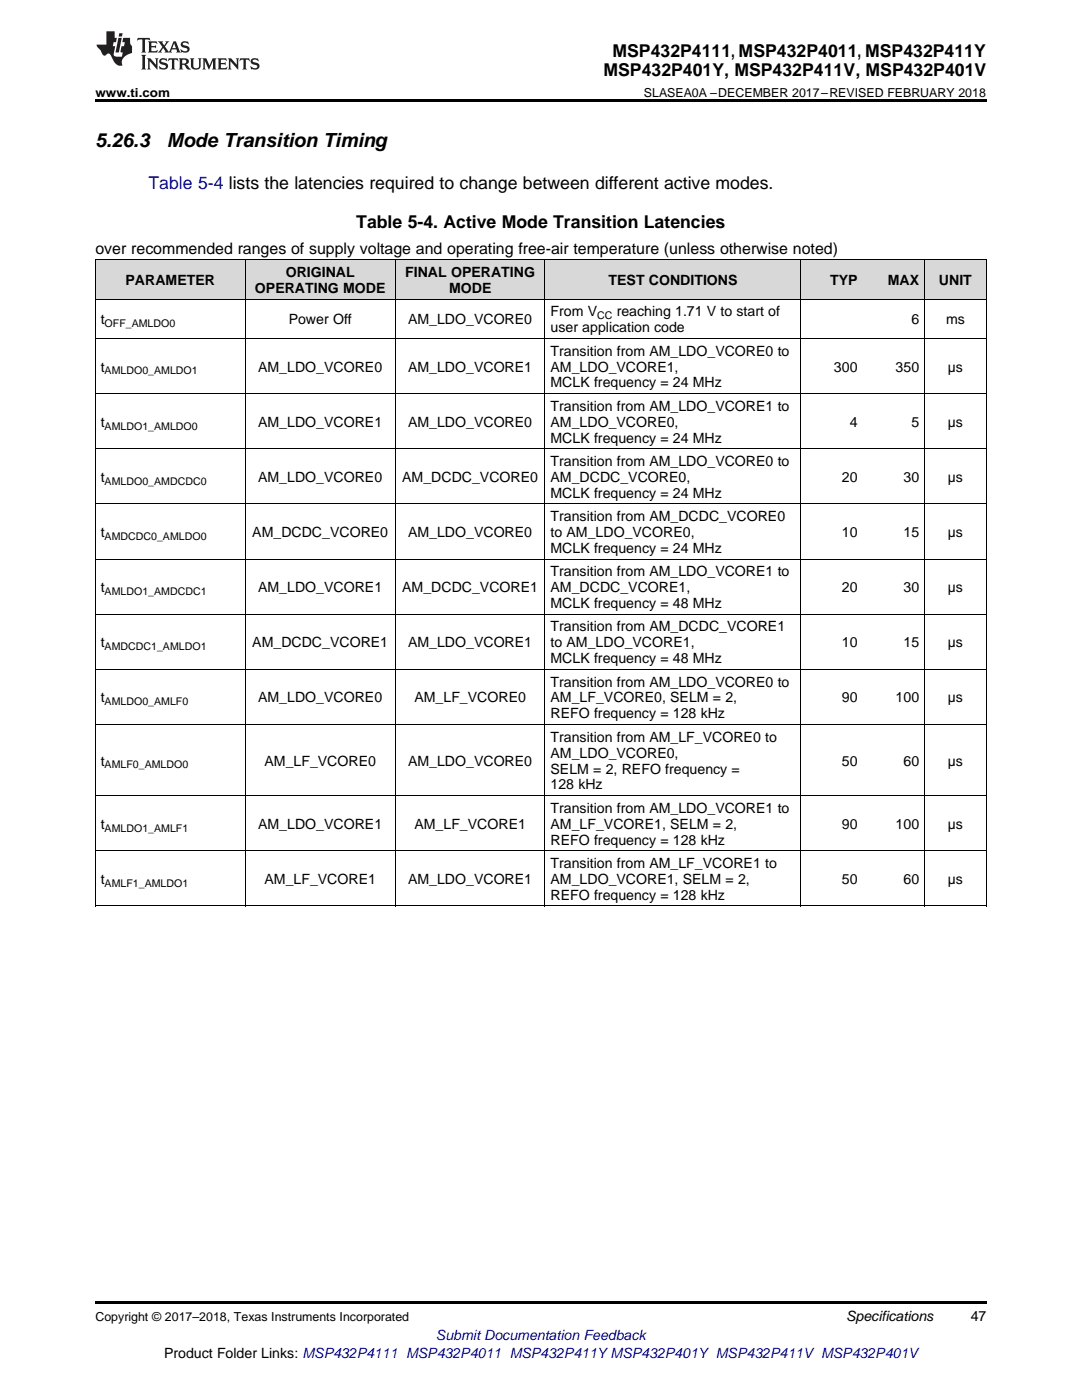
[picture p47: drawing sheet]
<svg xmlns="http://www.w3.org/2000/svg" width="216mm" height="279mm" viewBox="0 0 216 279" stroke-linecap="round" stroke-linejoin="round" font-family="sans-serif">
<defs><g id="words">
<g font-size="3.9">
<text x="19" y="29.3">5.26.3</text>
<text x="33.3" y="29.3">Mode Transition Timing</text>
</g>
<g font-size="3.5">
<text x="122.2" y="11.3">MSP432P4111, MSP432P4011, MSP432P411Y</text>
<text x="120.4" y="15.2">MSP432P401Y, MSP432P411V, MSP432P401V</text>
<text x="71.1" y="45.5">Table 5-4. Active Mode Transition Latencies</text>
</g>
<text font-size="3.5" fill="#00f" x="29.6" y="37.7">Table 5-4 lists the latencies required to change between different active modes.</text>
<text font-size="3.2" x="19" y="50.7">over recommended ranges of supply voltage and operating free-air temperature (unless otherwise noted)</text>
<g font-size="2.8">
<text x="25" y="56.9">PARAMETER</text>
<text x="50.9" y="58.5">OPERATING MODE</text>
<text x="57" y="55.3">ORIGINAL</text>
<text x="80.9" y="55.3">FINAL OPERATING</text>
<text x="89.6" y="58.5">MODE</text>
<text x="121.4" y="56.9">TEST CONDITIONS</text>
<text x="165.6" y="56.9">TYP</text>
<text x="177.2" y="56.9">MAX</text>
<text x="187.4" y="56.9">UNIT</text>
<text x="20.1" y="64.7">t</text>
<text x="57.6" y="64.7">Power Off</text>
<text x="81.4" y="64.7">AM_LDO_VCORE0</text>
<text x="109.9" y="63.1">From V</text>
<text x="123" y="63.1">reaching 1.71 V to start of</text>
<text x="181.9" y="64.7">6</text>
<text x="188.8" y="64.7">ms</text>
<text x="109.9" y="66.3">user application code</text>
<text x="109.9" y="71">Transition from AM_LDO_VCORE0 to</text>
<text x="20.1" y="74.2">t</text>
<text x="51.5" y="74.2">AM_LDO_VCORE0</text>
<text x="81.4" y="74.2">AM_LDO_VCORE1</text>
<text x="109.9" y="74.2">AM_LDO_VCORE1,</text>
<text x="109.9" y="77.3">MCLK frequency = 24 MHz</text>
<text x="166.4" y="74.2">300</text>
<text x="178.7" y="74.2">350</text>
<text x="189.1" y="74.2">µs</text>
<text x="109.9" y="82">Transition from AM_LDO_VCORE1 to</text>
<text x="20.1" y="85.2">t</text>
<text x="51.5" y="85.2">AM_LDO_VCORE1</text>
<text x="81.4" y="85.2">AM_LDO_VCORE0</text>
<text x="109.9" y="85.2">AM_LDO_VCORE0,</text>
<text x="109.9" y="88.3">MCLK frequency = 24 MHz</text>
<text x="169.5" y="85.2">4</text>
<text x="181.9" y="85.2">5</text>
<text x="189.1" y="85.2">µs</text>
<text x="109.9" y="93">Transition from AM_LDO_VCORE0 to</text>
<text x="20.1" y="96.2">t</text>
<text x="51.5" y="96.2">AM_LDO_VCORE0</text>
<text x="80.3" y="96.2">AM_DCDC_VCORE0</text>
<text x="109.9" y="96.2">AM_DCDC_VCORE0,</text>
<text x="109.9" y="99.3">MCLK frequency = 24 MHz</text>
<text x="168" y="96.2">20</text>
<text x="180.3" y="96.2">30</text>
<text x="189.1" y="96.2">µs</text>
<text x="20.1" y="107.2">t</text>
<text x="50.3" y="107.2">AM_DCDC_VCORE0</text>
<text x="81.4" y="107.2">AM_LDO_VCORE0</text>
<text x="109.9" y="104">Transition from AM_DCDC_VCORE0</text>
<text x="109.9" y="107.2">to AM_LDO_VCORE0,</text>
<text x="168" y="107.2">10</text>
<text x="180.3" y="107.2">15</text>
<text x="189.1" y="107.2">µs</text>
<text x="109.9" y="110.3">MCLK frequency = 24 MHz</text>
<text x="20.1" y="118.2">t</text>
<text x="51.5" y="118.2">AM_LDO_VCORE1</text>
<text x="80.3" y="118.2">AM_DCDC_VCORE1</text>
<text x="109.9" y="115">Transition from AM_LDO_VCORE1 to</text>
<text x="109.9" y="118.2">AM_DCDC_VCORE1,</text>
<text x="168" y="118.2">20</text>
<text x="180.3" y="118.2">30</text>
<text x="189.1" y="118.2">µs</text>
<text x="109.9" y="121.4">MCLK frequency = 48 MHz</text>
<text x="20.1" y="129.2">t</text>
<text x="50.3" y="129.2">AM_DCDC_VCORE1</text>
<text x="81.4" y="129.2">AM_LDO_VCORE1</text>
<text x="109.9" y="126">Transition from AM_DCDC_VCORE1</text>
<text x="109.9" y="129.2">to AM_LDO_VCORE1,</text>
<text x="168" y="129.2">10</text>
<text x="180.3" y="129.2">15</text>
<text x="189.1" y="129.2">µs</text>
<text x="109.9" y="132.4">MCLK frequency = 48 MHz</text>
<text x="109.9" y="137">Transition from AM_LDO_VCORE0 to</text>
<text x="20.1" y="140.2">t</text>
<text x="51.5" y="140.2">AM_LDO_VCORE0</text>
<text x="82.7" y="140.2">AM_LF_VCORE0</text>
<text x="109.9" y="140.2">AM_LF_VCORE0, SELM = 2,</text>
<text x="109.9" y="143.4">REFO frequency = 128 kHz</text>
<text x="168" y="140.2">90</text>
<text x="178.7" y="140.2">100</text>
<text x="189.1" y="140.2">µs</text>
<text x="109.9" y="148">Transition from AM_LF_VCORE0 to</text>
<text x="20.1" y="152.8">t</text>
<text x="52.8" y="152.8">AM_LF_VCORE0</text>
<text x="81.4" y="152.8">AM_LDO_VCORE0</text>
<text x="109.9" y="151.2">AM_LDO_VCORE0,</text>
<text x="109.9" y="154.4">SELM = 2, REFO frequency =</text>
<text x="168" y="152.8">50</text>
<text x="180.3" y="152.8">60</text>
<text x="189.1" y="152.8">µs</text>
<text x="109.9" y="157.6">128 kHz</text>
<text x="20.1" y="165.4">t</text>
<text x="51.5" y="165.4">AM_LDO_VCORE1</text>
<text x="82.7" y="165.4">AM_LF_VCORE1</text>
<text x="109.9" y="162.2">Transition from AM_LDO_VCORE1 to</text>
<text x="109.9" y="165.4">AM_LF_VCORE1, SELM = 2,</text>
<text x="168" y="165.4">90</text>
<text x="178.7" y="165.4">100</text>
<text x="189.1" y="165.4">µs</text>
<text x="109.9" y="168.6">REFO frequency = 128 kHz</text>
<text x="109.9" y="173.2">Transition from AM_LF_VCORE1 to</text>
<text x="20.1" y="176.4">t</text>
<text x="52.8" y="176.4">AM_LF_VCORE1</text>
<text x="81.4" y="176.4">AM_LDO_VCORE1</text>
<text x="109.9" y="176.4">AM_LDO_VCORE1, SELM = 2,</text>
<text x="109.9" y="179.6">REFO frequency = 128 kHz</text>
<text x="168" y="176.4">50</text>
<text x="180.3" y="176.4">60</text>
<text x="189.1" y="176.4">µs</text>
<text x="168.8" y="263.6">Specifications</text>
<text x="193.7" y="263.6">47</text>
<text x="32.7" y="270.9">Product Folder Links: MSP432P4111 MSP432P4011 MSP432P411YMSP432P401Y MSP432P411V MSP432P401V</text>
</g>
<text font-size="2.8" fill="#00f" x="87" y="267.4">Submit Documentation Feedback</text>
<g font-size="2.5">
<text x="19" y="19.3">www.ti.com</text>
<text x="128.5" y="19.3">SLASEA0A –DECEMBER 2017–REVISED FEBRUARY 2018</text>
<text x="19" y="263.6">Copyright © 2017–2018, Texas Instruments Incorporated</text>
</g>
<g font-size="2.1">
<text x="20.9" y="65.3">OFF_AMLDO0</text>
<text x="119.2" y="63.7">CC</text>
<text x="20.9" y="74.7">AMLDO0_AMLDO1</text>
<text x="20.9" y="85.7">AMLDO1_AMLDO0</text>
<text x="20.9" y="96.7">AMLDO0_AMDCDC0</text>
<text x="20.9" y="107.7">AMDCDC0_AMLDO0</text>
<text x="20.9" y="118.7">AMLDO1_AMDCDC1</text>
<text x="20.9" y="129.8">AMDCDC1_AMLDO1</text>
<text x="20.9" y="140.8">AMLDO0_AMLF0</text>
<text x="20.9" y="153.4">AMLF0_AMLDO0</text>
<text x="20.9" y="165.9">AMLDO1_AMLF1</text>
<text x="20.9" y="177">AMLF1_AMLDO1</text>
</g>
</g></defs>
<g fill="#d8d8d8">
<path d="M19 51.9h30v7.9h-30z"/>
<path d="M49 51.9h29.9v7.9h-29.9z"/>
<path d="M78.9 51.9h29.9v7.9h-29.9z"/>
<path d="M108.8 51.9h51.1v7.9h-51.1z"/>
<path d="M159.9 51.9h12.3v7.9h-12.3z"/>
<path d="M172.2 51.9h12.3v7.9h-12.3z"/>
<path d="M184.5 51.9h12.3v7.9h-12.3z"/>
</g>
<path d="M19 19.9h177.8v.5h-177.8zM19 259.7h177.8v.5h-177.8z" fill="#000"/>
<g fill="none" stroke="#000" stroke-width=".2">
<path d="M19 59.7h177.8M19 51.9h177.8M19.1 51.9v128.9M48.9 51.9v128.9M78.8 51.9v128.9M108.7 51.9v128.9M159.8 51.9v128.9M184.4 51.9v128.9M196.8 51.9v128.9M19 78.5h177.8M19 67.5h177.8M19 89.6h177.8"/>
<path d="M19 111.6h177.8M19 100.6h177.8M19 133.6h177.8M19 122.6h177.8M19 158.8h177.8M19 144.6h177.8M19 169.8h177.8M19 180.8h177.8"/>
</g>
<g fill="#231f20">
<path d="M27.5 7.6l-.1 .5 .4-.2h.6v.1v2.1l-.2 .4h1l-.3-.4v-2.1l.1-.1h.5l.5 .2-.2-.5zM29.5 8.3l.2 .3v1.5l-.2 .4h1.8l.2-.6a1.04 1.04 0 0 1-1.3 .2v-.7h.6l.3 .2v-.6l-.3 .2h-.6v-.6l.8-.1 .4 .3-.2-.5zM31.5 8.3l.9 1.1-.9 1.1h.8l-.2-.2 .5-.7 .4 .7-.2 .2h1.5l-.1-.2 .1-.4h.9l.1 .4-.2 .2h1l-.3-.3-.7-1.9h-.5l-.9 2-.8-1 .9-1h-.8l.1 .3-.3 .5-.4-.6 .2-.2zM34.7 8.6l.4 1h-.7zM36.3 8.4a.63 .63 0 0 0-.2 .7 .63 .63 0 0 0 .6 .4l.6 .2 .1 .2a.75 .75 0 0 1-.7 .4 .75 .75 0 0 1-.6-.5l.1 .7 .1-.1a1.11 1.11 0 0 0 1.5-.6 1.13 1.13 0 0 0-1.2-.8l-.1-.4a1.04 1.04 0 0 1 1.2 .2l-.2-.5-.1 .1-.5-.2zM28.2 10.9l.2 .4v2.2l-.2 .4h1l-.3-.4v-2.2l.3-.4zM29.3 11.6l.3 .4v1.5l-.3 .4h.8l-.2-.4v-1.3l1.5 1.7v-1.9l.2-.4h-.7l.2 .4v.9l-1.1-1.3zM32 11.8a.62 .62 0 0 0-.2 .7 .62 .62 0 0 0 .6 .4l.6 .1 .1 .3a.76 .76 0 0 1-.7 .3 .76 .76 0 0 1-.6-.4l.1 .7 .1-.1a1.11 1.11 0 0 0 1.5-.6 1.13 1.13 0 0 0-1.2-.8l-.1-.4a1.04 1.04 0 0 1 1.2 .2l-.2-.6-.1 .1-.5-.1zM33.7 11.6l-.2 .6a.61 .61 0 0 1 .8-.3v1.6l-.2 .4h.9l-.2-.4v-1.6a.63 .63 0 0 1 .8 .3l-.2-.6zM35.6 11.6l.3 .4v1.5l-.3 .4h1l-.2-.2v-.8l.5 .2a.76 .76 0 0 0 1.2 .7l-1-1a.58 .58 0 0 0 .6-.5 .58 .58 0 0 0-.5-.6zM36.4 11.9h.1a.45 .45 0 0 1 .5 .1 .45 .45 0 0 1 .1 .5l-.7 .2zM37.9 11.6l.2 .2a2.17 2.17 0 0 0 .3 1.9 .99 .99 0 0 0 1.6-.6v-1.1l.2-.4h-.7l.2 .2a1.92 1.92 0 0 1-.2 1.8 .6 .6 0 0 1-.9-.5v-1.1l.2-.4zM40.4 11.6l.2 .4v1.5l-.2 .4h.7l-.2-.4v-1.4l.8 1.8 .8-1.8v1.4l-.2 .4h.9l-.2-.4v-1.5l.2-.4h-.8l-.6 1.5-.6-1.5zM43.4 11.6l.2 .4v1.5l-.2 .4h1.8l.2-.6a1.04 1.04 0 0 1-1.3 .1v-.6h.5l.4 .2v-.6l-.4 .2h-.5v-.7h.8l.3 .3-.1-.6zM45.5 11.6l.2 .4v1.5l-.2 .4h.7l-.2-.4v-1.3l1.5 1.7v-1.9l.2-.4h-.7l.2 .4v.9l-1.1-1.3zM47.9 11.6l-.1 .6a.61 .61 0 0 1 .8-.3v1.6l-.3 .4h1l-.3-.4 .1-1.6a.63 .63 0 0 1 .7 .3l-.1-.6zM50.2 11.8a.62 .62 0 0 0-.2 .7 .62 .62 0 0 0 .6 .4l.6 .1 .2 .3a.76 .76 0 0 1-.8 .3 .76 .76 0 0 1-.6-.4l.1 .7 .2-.1a1.11 1.11 0 0 0 1.5-.6 1.13 1.13 0 0 0-1.3-.8l-.1-.4a1.04 1.04 0 0 1 1.2 .2l-.1-.6-.2 .1-.5-.1z"/>
<path d="M21.2 6.3v2.6h-1.9l.1 .4 .7 .9a.91 .91 0 0 0 1 .8 .56 .56 0 0 1 .5-.3 .56 .56 0 0 1 .5 .3l.4 .8a1.53 1.53 0 0 0 1.9 1.2 1.54 1.54 0 0 1 1-2.1l.9-.3v-1.4a1.52 1.52 0 0 1-.3-1.6h-1.4l-.2 .8h.5l-.2 .8h-.4l-.2 1v.2l.4 .1-.2 .8a1.93 1.93 0 0 1-1.6-.3l.3-1.8h-.5l.2-.8h.4l.2-.8h-.4v-1.3zM23.6 7.6l-.6 2.9h.7l.6-2.9zM23.8 6.6l-.1 .7h.6l.2-.7z"/>
</g>
<use href="#words"/>
</svg>
